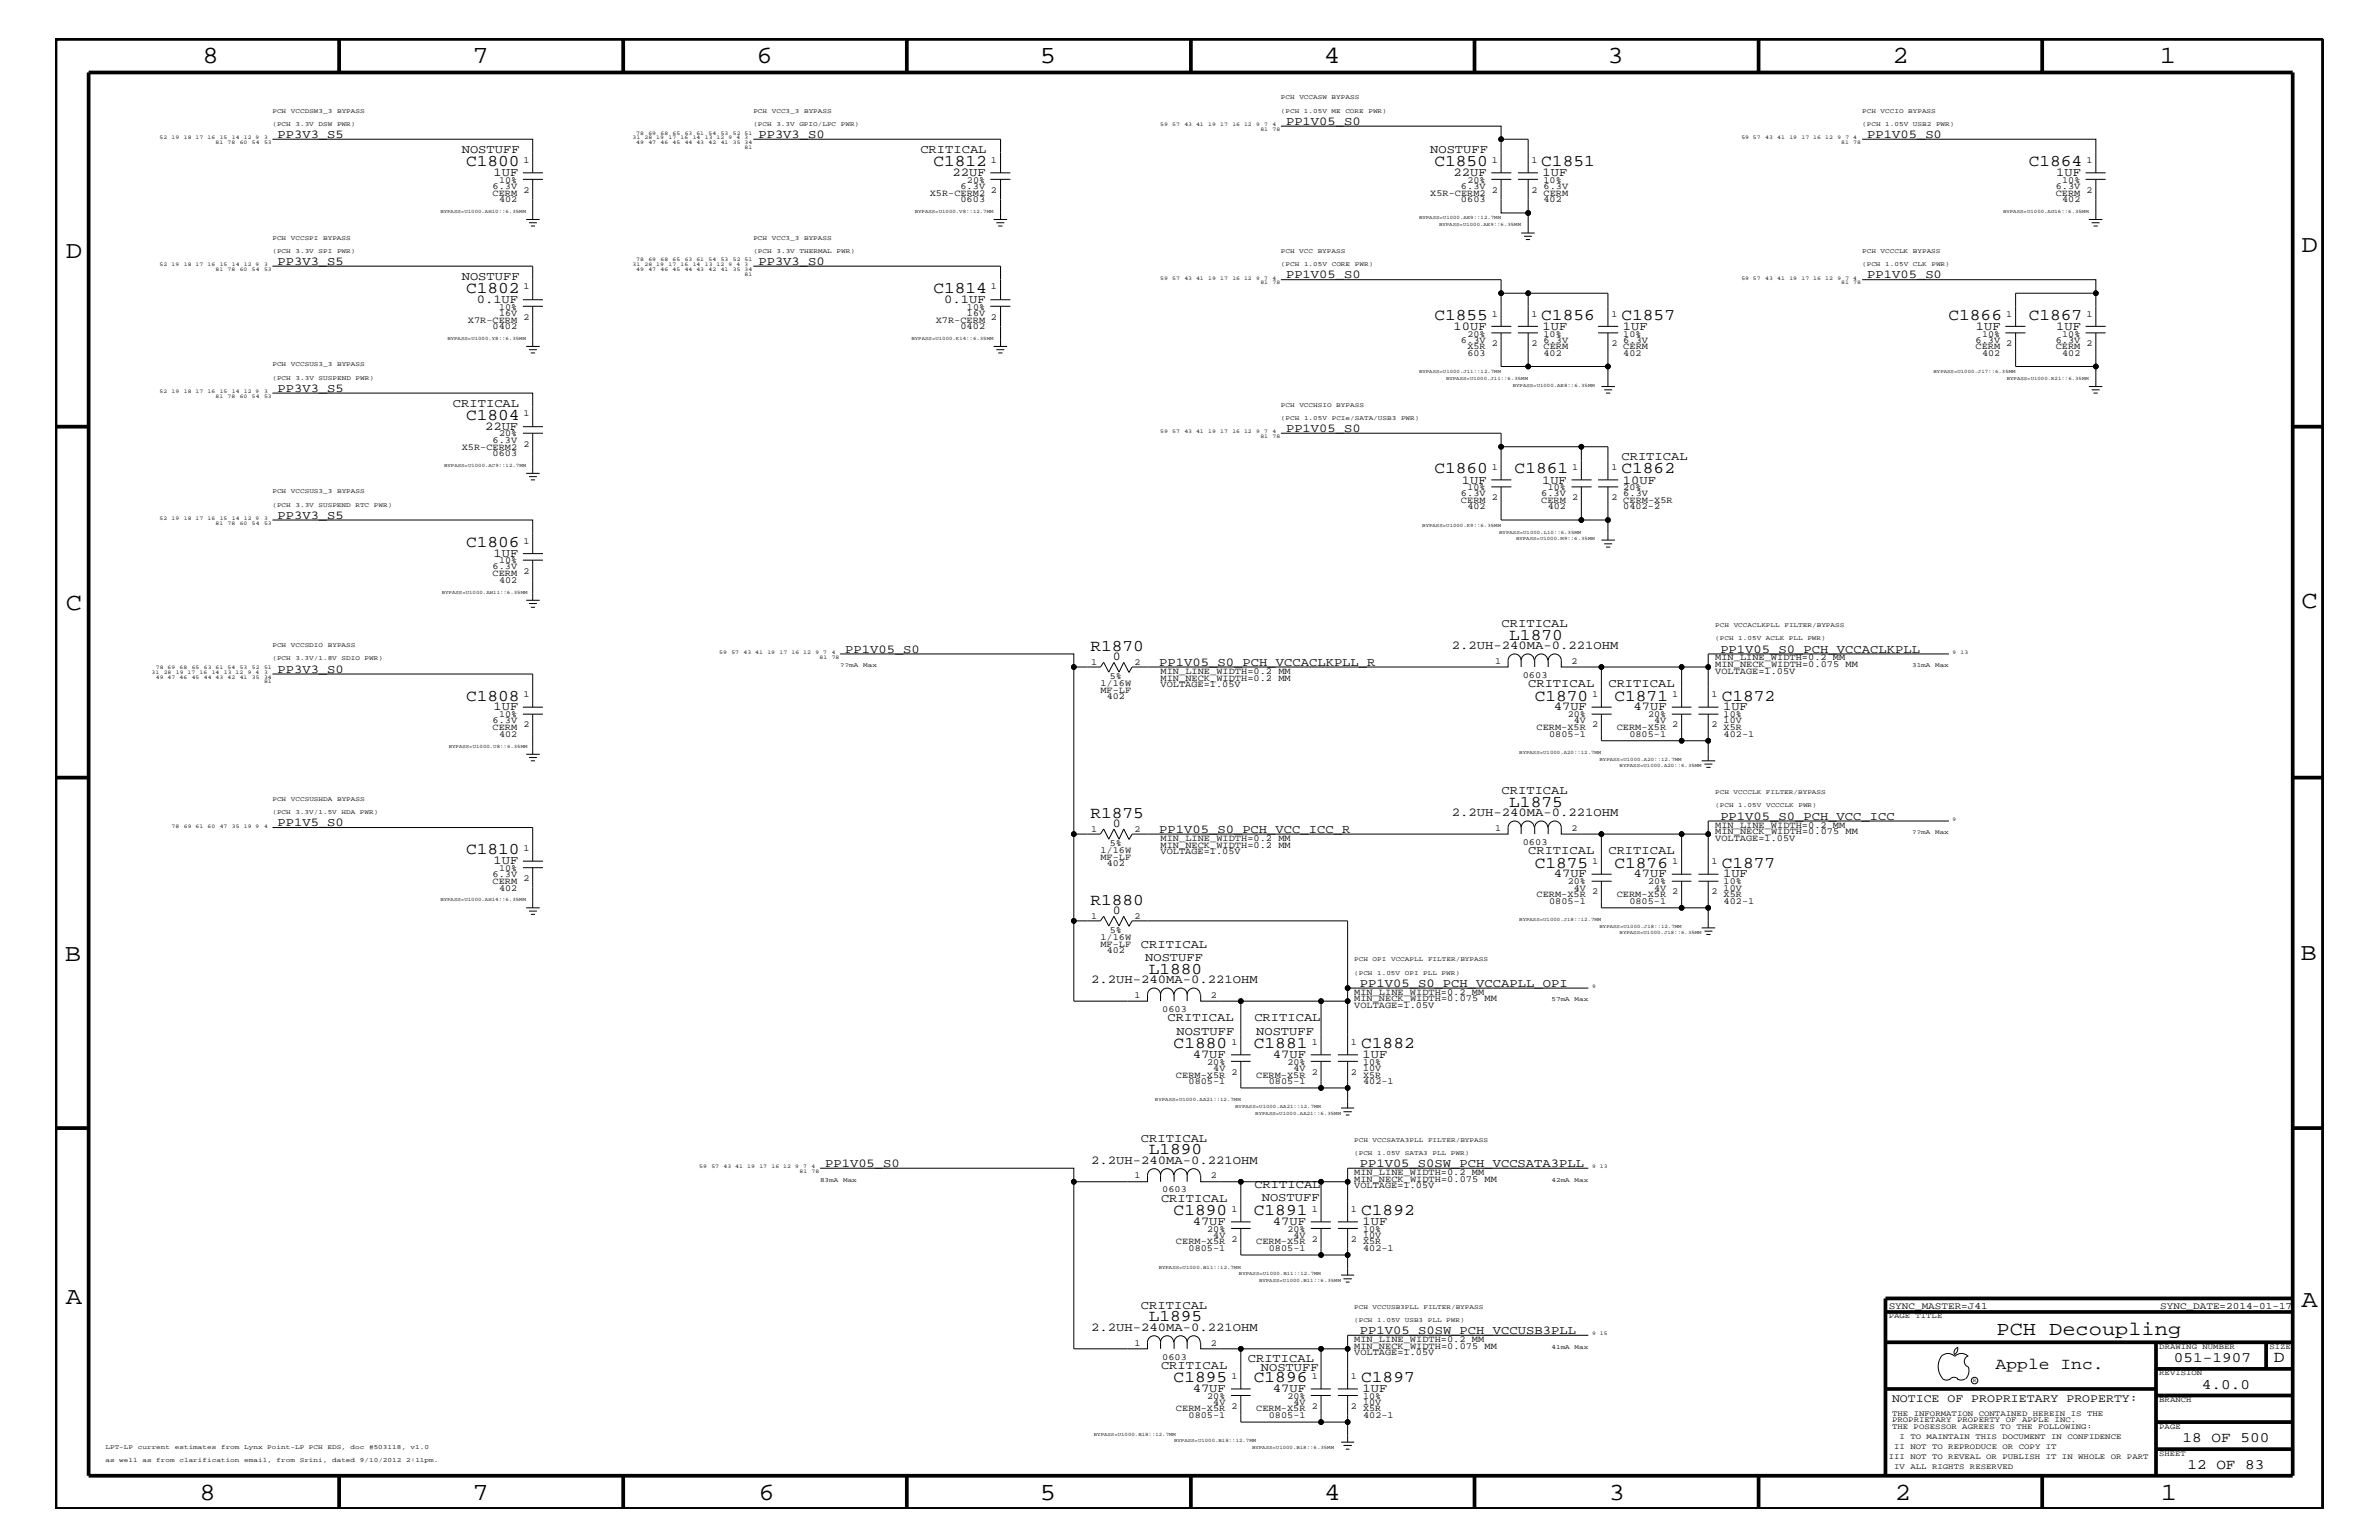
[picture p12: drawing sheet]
<svg xmlns="http://www.w3.org/2000/svg" width="432mm" height="279mm" viewBox="0 0 432 279" stroke-linecap="round" stroke-linejoin="round" font-family="sans-serif">
<defs><g id="words">
<g font-size="4.5">
<text x="36.7" y="11.5">8</text>
<text x="85.8" y="11.5">7</text>
<text x="137.3" y="11.5">6</text>
<text x="188.7" y="11.5">5</text>
<text x="240.3" y="11.5">4</text>
<text x="291.8" y="11.5">3</text>
<text x="343.5" y="11.5">2</text>
<text x="392" y="11.5">1</text>
<text x="11.9" y="46.8">D</text>
<text x="417.7" y="45.7">D</text>
<text x="11.9" y="110.6">C</text>
<text x="417.7" y="110.3">C</text>
<text x="11.8" y="174.3">B</text>
<text x="417.6" y="174.2">B</text>
<text x="11.9" y="236.7">A</text>
<text x="417.7" y="237.1">A</text>
<text x="36.2" y="272.1">8</text>
<text x="85.8" y="272.1">7</text>
<text x="137.7" y="272.1">6</text>
<text x="188.7" y="272.1">5</text>
<text x="240.4" y="272.1">4</text>
<text x="292" y="272.1">3</text>
<text x="343.9" y="272.1">2</text>
<text x="392.2" y="272.1">1</text>
</g>
<text font-size="3.6" x="362.4" y="242.3">PCH Decoupling</text>
<g font-size="3">
<text x="84.6" y="30.2">C1800</text>
<text x="169.4" y="30.2">C1812</text>
<text x="260.3" y="30.2">C1850</text>
<text x="279.7" y="30.2">C1851</text>
<text x="368.2" y="30.2">C1864</text>
<text x="84.6" y="53.2">C1802</text>
<text x="169.4" y="53.2">C1814</text>
<text x="260.3" y="58">C1855</text>
<text x="279.7" y="58">C1856</text>
<text x="294.3" y="58">C1857</text>
<text x="353.7" y="58">C1866</text>
<text x="368.2" y="58">C1867</text>
<text x="84.6" y="76.2">C1804</text>
<text x="260.3" y="85.9">C1860</text>
<text x="274.9" y="85.9">C1861</text>
<text x="294.3" y="85.9">C1862</text>
<text x="84.6" y="99.3">C1806</text>
<text x="197.9" y="118.1">R1870</text>
<text x="273.9" y="116.1">L1870</text>
<text x="84.6" y="127.1">C1808</text>
<text x="278.6" y="127.1">C1870</text>
<text x="293" y="127.1">C1871</text>
<text x="312.5" y="127.1">C1872</text>
<text x="197.9" y="148.4">R1875</text>
<text x="273.9" y="146.4">L1875</text>
<text x="84.6" y="155">C1810</text>
<text x="278.6" y="157.4">C1875</text>
<text x="293" y="157.4">C1876</text>
<text x="312.5" y="157.4">C1877</text>
<text x="197.9" y="164.1">R1880</text>
<text x="208.5" y="176.7">L1880</text>
<text x="213" y="190.2">C1880</text>
<text x="227.6" y="190.2">C1881</text>
<text x="247.1" y="190.2">C1882</text>
<text x="208.5" y="209.4">L1890</text>
<text x="213" y="220.4">C1890</text>
<text x="227.6" y="220.4">C1891</text>
<text x="247.1" y="220.4">C1892</text>
<text x="208.5" y="239.7">L1895</text>
<text x="213" y="250.7">C1895</text>
<text x="227.6" y="250.7">C1896</text>
<text x="247.1" y="250.7">C1897</text>
<text x="362.2" y="248.4">Apple Inc.</text>
<text x="412.7" y="247.1">D</text>
</g>
<g font-size="2.6">
<text x="394.6" y="247.1">051-1907</text>
<text x="399.7" y="252">4.0.0</text>
<text x="396.2" y="261.6">18 OF 500</text>
<text x="397" y="266.6">12 OF 83</text>
</g>
<g font-size="2.2">
<text x="233.4" y="22.6">PP1V05_S0</text>
<text x="50.4" y="25">PP3V3_S5</text>
<text x="83.8" y="27.7">NOSTUFF</text>
<text x="137.7" y="25">PP3V3_S0</text>
<text x="167" y="27.7">CRITICAL</text>
<text x="259.6" y="27.7">NOSTUFF</text>
<text x="338.9" y="25">PP1V05_S0</text>
<text x="89.6" y="31.9">1UF</text>
<text x="172.9" y="31.9">22UF</text>
<text x="263.8" y="31.9">22UF</text>
<text x="280" y="31.9">1UF</text>
<text x="373.2" y="31.9">1UF</text>
<text x="50.4" y="48">PP3V3_S5</text>
<text x="83.8" y="50.7">NOSTUFF</text>
<text x="137.7" y="48">PP3V3_S0</text>
<text x="233.4" y="50.5">PP1V05_S0</text>
<text x="338.9" y="50.5">PP1V05_S0</text>
<text x="86.5" y="55">0.1UF</text>
<text x="171.4" y="55">0.1UF</text>
<text x="263.8" y="59.8">10UF</text>
<text x="280" y="59.8">1UF</text>
<text x="294.6" y="59.8">1UF</text>
<text x="358.6" y="59.8">1UF</text>
<text x="373.2" y="59.8">1UF</text>
<text x="50.4" y="71.1">PP3V3_S5</text>
<text x="82.2" y="73.8">CRITICAL</text>
<text x="88.1" y="78">22UF</text>
<text x="233.4" y="78.3">PP1V05_S0</text>
<text x="294.3" y="83.5">CRITICAL</text>
<text x="265.3" y="87.7">1UF</text>
<text x="279.9" y="87.7">1UF</text>
<text x="294.6" y="87.7">10UF</text>
<text x="50.4" y="94.2">PP3V3_S5</text>
<text x="89.6" y="101">1UF</text>
<text x="272.5" y="113.7">CRITICAL</text>
<text x="153.4" y="118.4">PP1V05_S0</text>
<text x="202" y="119.7">0</text>
<text x="263.5" y="117.8">2.2UH-240MA-0.221OHM</text>
<text x="312.3" y="118.4">PP1V05_S0_PCH_VCCACLKPLL</text>
<text x="50.4" y="122">PP3V3_S0</text>
<text x="210.4" y="120.8">PP1V05_S0_PCH_VCCACLKPLL_R</text>
<text x="277.4" y="124.7">CRITICAL</text>
<text x="291.9" y="124.7">CRITICAL</text>
<text x="89.6" y="128.9">1UF</text>
<text x="282" y="128.9">47UF</text>
<text x="296.5" y="128.9">47UF</text>
<text x="312.8" y="128.9">1UF</text>
<text x="50.4" y="149.9">PP1V5_S0</text>
<text x="263.5" y="148.1">2.2UH-240MA-0.221OHM</text>
<text x="272.5" y="144">CRITICAL</text>
<text x="312.3" y="148.7">PP1V05_S0_PCH_VCC_ICC</text>
<text x="202" y="150.1">0</text>
<text x="210.4" y="151.1">PP1V05_S0_PCH_VCC_ICC_R</text>
<text x="277.4" y="155">CRITICAL</text>
<text x="291.9" y="155">CRITICAL</text>
<text x="89.6" y="156.8">1UF</text>
<text x="282" y="159.2">47UF</text>
<text x="296.5" y="159.2">47UF</text>
<text x="312.8" y="159.2">1UF</text>
<text x="202" y="165.8">0</text>
<text x="207.1" y="172">CRITICAL</text>
<text x="198.1" y="178.4">2.2UH-240MA-0.221OHM</text>
<text x="207.9" y="174.4">NOSTUFF</text>
<text x="246.8" y="179">PP1V05_S0_PCH_VCCAPLL_OPI</text>
<text x="211.9" y="185.3">CRITICAL</text>
<text x="227.7" y="185.3">CRITICAL</text>
<text x="213.5" y="187.7">NOSTUFF</text>
<text x="216.5" y="192">47UF</text>
<text x="228" y="187.7">NOSTUFF</text>
<text x="231.1" y="192">47UF</text>
<text x="247.3" y="192">1UF</text>
<text x="207.1" y="207.1">CRITICAL</text>
<text x="149.8" y="211.7">PP1V05_S0</text>
<text x="198.1" y="211.1">2.2UH-240MA-0.221OHM</text>
<text x="227.7" y="215.6">CRITICAL</text>
<text x="246.8" y="211.7">PP1V05_S0SW_PCH_VCCSATA3PLL</text>
<text x="210.7" y="218">CRITICAL</text>
<text x="229" y="217.9">NOSTUFF</text>
<text x="216.5" y="222.3">47UF</text>
<text x="231.1" y="222.3">47UF</text>
<text x="247.3" y="222.3">1UF</text>
<text x="207.1" y="237.4">CRITICAL</text>
<text x="198.1" y="241.4">2.2UH-240MA-0.221OHM</text>
<text x="246.8" y="242">PP1V05_S0SW_PCH_VCCUSB3PLL</text>
<text x="210.7" y="248.4">CRITICAL</text>
<text x="226.5" y="247.1">CRITICAL</text>
<text x="228.9" y="248.7">NOSTUFF</text>
<text x="216.5" y="252.6">47UF</text>
<text x="231.1" y="252.6">47UF</text>
<text x="247.3" y="252.6">1UF</text>
</g>
<text font-size="2.1" x="343.4" y="254.4">NOTICE OF PROPRIETARY PROPERTY:</text>
<g font-size="1.8">
<text x="342.8" y="237.4">SYNC_MASTER=J41</text>
<text x="392.1" y="237.4">SYNC_DATE=2014-01-17</text>
</g>
<g font-size="1.7">
<text x="95" y="29.5">1</text>
<text x="179.8" y="29.5">1</text>
<text x="270.8" y="29.5">1</text>
<text x="278" y="29.5">1</text>
<text x="378.7" y="29.5">1</text>
<text x="89.4" y="35.5">CERM</text>
<text x="89.4" y="34.2">6.3V</text>
<text x="90.6" y="33.1">10%</text>
<text x="95" y="35">2</text>
<text x="168.7" y="35.5">X5R-CERM2</text>
<text x="174.3" y="34.2">6.3V</text>
<text x="175.5" y="33.1">20%</text>
<text x="179.8" y="35">2</text>
<text x="259.6" y="35.5">X5R-CERM2</text>
<text x="265.2" y="34.2">6.3V</text>
<text x="266.4" y="33.1">20%</text>
<text x="270.8" y="35">2</text>
<text x="278" y="35">2</text>
<text x="280.2" y="35.5">CERM</text>
<text x="280.2" y="33.1">10%</text>
<text x="280.2" y="34.2">6.3V</text>
<text x="373.1" y="35.5">CERM</text>
<text x="373.1" y="34.2">6.3V</text>
<text x="374.3" y="33.1">10%</text>
<text x="378.7" y="35">2</text>
<text x="90.6" y="36.7">402</text>
<text x="174.3" y="36.7">0603</text>
<text x="265.2" y="36.7">0603</text>
<text x="280.2" y="36.7">402</text>
<text x="374.3" y="36.7">402</text>
<text x="95" y="52.5">1</text>
<text x="179.8" y="52.5">1</text>
<text x="84.9" y="58.5">X7R-CERM</text>
<text x="89.4" y="59.7">0402</text>
<text x="90.6" y="56.2">10%</text>
<text x="90.6" y="57.3">16V</text>
<text x="95" y="58">2</text>
<text x="169.8" y="58.5">X7R-CERM</text>
<text x="174.3" y="59.7">0402</text>
<text x="175.5" y="56.2">10%</text>
<text x="175.5" y="57.3">16V</text>
<text x="179.8" y="58">2</text>
<text x="270.8" y="57.4">1</text>
<text x="278" y="57.4">1</text>
<text x="292.5" y="57.4">1</text>
<text x="364.2" y="57.4">1</text>
<text x="378.7" y="57.4">1</text>
<text x="265.2" y="62.2">6.3V</text>
<text x="266.4" y="63.4">X5R</text>
<text x="266.4" y="64.5">603</text>
<text x="266.4" y="61.1">20%</text>
<text x="270.8" y="62.9">2</text>
<text x="278" y="62.9">2</text>
<text x="280.2" y="63.4">CERM</text>
<text x="280.2" y="64.5">402</text>
<text x="280.2" y="61.1">10%</text>
<text x="280.2" y="62.2">6.3V</text>
<text x="292.5" y="62.9">2</text>
<text x="294.6" y="63.4">CERM</text>
<text x="294.6" y="64.5">402</text>
<text x="294.6" y="61.1">10%</text>
<text x="294.6" y="62.2">6.3V</text>
<text x="358.6" y="63.4">CERM</text>
<text x="358.6" y="62.2">6.3V</text>
<text x="359.7" y="64.5">402</text>
<text x="359.7" y="61.1">10%</text>
<text x="364.2" y="62.9">2</text>
<text x="373.1" y="63.4">CERM</text>
<text x="373.1" y="62.2">6.3V</text>
<text x="374.3" y="64.5">402</text>
<text x="374.3" y="61.1">10%</text>
<text x="378.7" y="62.9">2</text>
<text x="95" y="75.6">1</text>
<text x="83.8" y="81.6">X5R-CERM2</text>
<text x="89.4" y="82.7">0603</text>
<text x="89.4" y="80.3">6.3V</text>
<text x="90.6" y="79.2">20%</text>
<text x="95" y="81.1">2</text>
<text x="266.4" y="88.9">10%</text>
<text x="270.8" y="85.3">1</text>
<text x="280.9" y="88.9">10%</text>
<text x="285.3" y="85.3">1</text>
<text x="292.5" y="85.3">1</text>
<text x="294.6" y="88.9">20%</text>
<text x="265.2" y="91.2">CERM</text>
<text x="265.2" y="90">6.3V</text>
<text x="266.4" y="92.4">402</text>
<text x="270.8" y="90.7">2</text>
<text x="279.7" y="91.2">CERM</text>
<text x="279.7" y="90">6.3V</text>
<text x="280.9" y="92.4">402</text>
<text x="285.3" y="90.7">2</text>
<text x="292.5" y="90.7">2</text>
<text x="294.6" y="91.2">CERM-X5R</text>
<text x="294.6" y="92.4">0402-2</text>
<text x="294.6" y="90">6.3V</text>
<text x="95" y="98.7">1</text>
<text x="89.4" y="104.6">CERM</text>
<text x="89.4" y="103.3">6.3V</text>
<text x="90.6" y="105.8">402</text>
<text x="90.6" y="102.2">10%</text>
<text x="95" y="104.1">2</text>
<text x="311.3" y="119.8">MIN_LINE_WIDTH=0.2 MM</text>
<text x="198" y="120.7">1</text>
<text x="199.7" y="125.7">MF-LF</text>
<text x="199.7" y="124.4">1/16W</text>
<text x="201.4" y="123.2">5%</text>
<text x="205.9" y="120.7">2</text>
<text x="210.7" y="124.7">VOLTAGE=1.05V</text>
<text x="210.7" y="122.3">MIN_LINE_WIDTH=0.2 MM</text>
<text x="210.7" y="123.5">MIN_NECK_WIDTH=0.2 MM</text>
<text x="271.4" y="120.4">1</text>
<text x="276.4" y="123">0603</text>
<text x="285.2" y="120.4">2</text>
<text x="311.3" y="122.3">VOLTAGE=1.05V</text>
<text x="311.3" y="121">MIN_NECK_WIDTH=0.075 MM</text>
<text x="89.4" y="131.3">6.3V</text>
<text x="90.6" y="130.2">10%</text>
<text x="95" y="131.9">2</text>
<text x="95" y="126.5">1</text>
<text x="200.9" y="126.9">402</text>
<text x="284.6" y="130.2">20%</text>
<text x="285.7" y="131.3">4V</text>
<text x="289" y="131.9">2</text>
<text x="289" y="126.5">1</text>
<text x="299.1" y="130.2">20%</text>
<text x="300.2" y="131.3">4V</text>
<text x="303.5" y="131.9">2</text>
<text x="303.5" y="126.5">1</text>
<text x="310.6" y="131.9">2</text>
<text x="310.6" y="126.5">1</text>
<text x="312.8" y="130.2">10%</text>
<text x="312.8" y="131.3">10V</text>
<text x="89.4" y="132.4">CERM</text>
<text x="90.6" y="133.6">402</text>
<text x="278.9" y="132.4">CERM-X5R</text>
<text x="281.2" y="133.6">0805-1</text>
<text x="293.5" y="132.4">CERM-X5R</text>
<text x="295.7" y="133.6">0805-1</text>
<text x="312.8" y="132.4">X5R</text>
<text x="312.8" y="133.6">402-1</text>
<text x="95" y="154.4">1</text>
<text x="198" y="151">1</text>
<text x="199.7" y="156">MF-LF</text>
<text x="199.7" y="154.7">1/16W</text>
<text x="201.4" y="153.5">5%</text>
<text x="205.9" y="151">2</text>
<text x="210.7" y="155">VOLTAGE=1.05V</text>
<text x="210.7" y="152.6">MIN_LINE_WIDTH=0.2 MM</text>
<text x="210.7" y="153.8">MIN_NECK_WIDTH=0.2 MM</text>
<text x="271.4" y="150.7">1</text>
<text x="276.4" y="153.3">0603</text>
<text x="285.2" y="150.7">2</text>
<text x="311.3" y="152.6">VOLTAGE=1.05V</text>
<text x="311.3" y="150.1">MIN_LINE_WIDTH=0.2 MM</text>
<text x="311.3" y="151.3">MIN_NECK_WIDTH=0.075 MM</text>
<text x="89.4" y="160.3">CERM 2</text>
<text x="89.4" y="159.1">6.3V</text>
<text x="90.6" y="161.6">402</text>
<text x="90.6" y="158">10%</text>
<text x="200.9" y="157.2">402</text>
<text x="284.6" y="160.5">20%</text>
<text x="285.7" y="161.6">4V</text>
<text x="289" y="156.8">1</text>
<text x="299.1" y="160.5">20%</text>
<text x="300.2" y="161.6">4V</text>
<text x="303.5" y="156.8">1</text>
<text x="310.6" y="156.8">1</text>
<text x="312.8" y="160.5">10%</text>
<text x="312.8" y="161.6">10V</text>
<text x="198" y="166.7">1</text>
<text x="205.9" y="166.7">2</text>
<text x="278.9" y="162.8">CERM-X5R</text>
<text x="281.2" y="163.9">0805-1</text>
<text x="289" y="162.2">2</text>
<text x="293.5" y="162.8">CERM-X5R</text>
<text x="295.7" y="163.9">0805-1</text>
<text x="303.5" y="162.2">2</text>
<text x="310.6" y="162.2">2</text>
<text x="312.8" y="162.8">X5R</text>
<text x="312.8" y="163.9">402-1</text>
<text x="199.7" y="171.7">MF-LF</text>
<text x="199.7" y="170.5">1/16W</text>
<text x="200.9" y="172.9">402</text>
<text x="201.4" y="169.3">5%</text>
<text x="205.9" y="181">1</text>
<text x="210.9" y="183.6">0603</text>
<text x="219.8" y="181">2</text>
<text x="245.8" y="182.9">VOLTAGE=1.05V</text>
<text x="245.8" y="180.5">MIN_LINE_WIDTH=0.2 MM</text>
<text x="245.8" y="181.6">MIN_NECK_WIDTH=0.075 MM</text>
<text x="223.5" y="189.5">1</text>
<text x="238.1" y="189.5">1</text>
<text x="245.2" y="189.5">1</text>
<text x="213.4" y="195.5">CERM-X5R</text>
<text x="215.7" y="196.7">0805-1</text>
<text x="219.1" y="193.2">20%</text>
<text x="220.2" y="194.3">4V</text>
<text x="223.5" y="195">2</text>
<text x="228" y="195.5">CERM-X5R</text>
<text x="230.3" y="196.7">0805-1</text>
<text x="233.7" y="193.2">20%</text>
<text x="234.8" y="194.3">4V</text>
<text x="238.1" y="195">2</text>
<text x="245.2" y="195">2</text>
<text x="247.4" y="195.5">X5R</text>
<text x="247.4" y="196.7">402-1</text>
<text x="247.4" y="193.2">10%</text>
<text x="247.4" y="194.3">10V</text>
<text x="205.9" y="213.8">1</text>
<text x="219.8" y="213.8">2</text>
<text x="245.8" y="215.6">VOLTAGE=1.05V</text>
<text x="245.8" y="213.2">MIN_LINE_WIDTH=0.2 MM</text>
<text x="245.8" y="214.4">MIN_NECK_WIDTH=0.075 MM</text>
<text x="210.9" y="216.4">0603</text>
<text x="223.5" y="219.8">1</text>
<text x="238.1" y="219.8">1</text>
<text x="245.2" y="219.8">1</text>
<text x="213.4" y="225.7">CERM-X5R 2</text>
<text x="215.7" y="227">0805-1</text>
<text x="219.1" y="223.5">20%</text>
<text x="220.2" y="224.6">4V</text>
<text x="228" y="225.7">CERM-X5R 2</text>
<text x="230.3" y="227">0805-1</text>
<text x="233.7" y="223.5">20%</text>
<text x="234.8" y="224.6">4V</text>
<text x="245.2" y="225.3">2 X5R</text>
<text x="247.4" y="227">402-1</text>
<text x="247.4" y="223.5">10%</text>
<text x="247.4" y="224.6">10V</text>
<text x="205.9" y="244.1">1</text>
<text x="219.8" y="244.1">2</text>
<text x="245.8" y="245.9">VOLTAGE=1.05V</text>
<text x="245.8" y="243.5">MIN_LINE_WIDTH=0.2 MM</text>
<text x="245.8" y="244.7">MIN_NECK_WIDTH=0.075 MM</text>
<text x="210.9" y="246.7">0603</text>
<text x="223.5" y="250.1">1</text>
<text x="238.1" y="250.1">1</text>
<text x="245.2" y="250.1">1</text>
<text x="213.4" y="256.1">CERM-X5R 2</text>
<text x="215.7" y="257.3">0805-1</text>
<text x="219.1" y="253.8">20%</text>
<text x="220.2" y="254.9">4V</text>
<text x="228" y="256.1">CERM-X5R 2</text>
<text x="230.3" y="257.3">0805-1</text>
<text x="233.7" y="253.8">20%</text>
<text x="234.8" y="254.9">4V</text>
<text x="245.2" y="255.6">2</text>
<text x="247.4" y="256.1">X5R</text>
<text x="247.4" y="257.3">402-1</text>
<text x="247.4" y="253.8">10%</text>
<text x="247.4" y="254.9">10V</text>
</g>
<g font-size="1.4">
<text x="342.8" y="239.2">PAGE TITLE</text>
<text x="391.9" y="244.7">DRAWING NUMBER</text>
<text x="411.9" y="244.7">SIZE</text>
<text x="391.9" y="249.5">REVISION</text>
<text x="343.4" y="256.8">THE INFORMATION CONTAINED HEREIN IS THE</text>
<text x="391.9" y="254.4">BRANCH</text>
<text x="343.4" y="258">PROPRIETARY PROPERTY OF APPLE INC.</text>
<text x="343.4" y="259.3">THE POSESSOR AGREES TO THE FOLLOWING:</text>
<text x="343.8" y="262.9">II NOT TO REPRODUCE OR COPY IT</text>
<text x="344.8" y="261.1">I TO MAINTAIN THIS DOCUMENT IN CONFIDENCE</text>
<text x="391.9" y="259.3">PAGE</text>
<text x="342.8" y="264.7">III NOT TO REVEAL OR PUBLISH IT IN WHOLE OR PART</text>
<text x="343.8" y="266.6">IV ALL RIGHTS RESERVED</text>
<text x="391.9" y="264.1">SHEET</text>
</g>
<g font-size="1.2">
<text x="232.5" y="18">PCH</text>
<text x="235.8" y="18">VCCASW</text>
<text x="241.7" y="18">BYPASS</text>
<text x="49.4" y="22.9">(PCH</text>
<text x="49.4" y="20.4">PCH</text>
<text x="52.8" y="20.4">VCCDSW3_3</text>
<text x="53.6" y="22.9">3.3V DSW</text>
<text x="61.2" y="22.9">PWR)</text>
<text x="61.2" y="20.4">BYPASS</text>
<text x="136.7" y="22.9">(PCH</text>
<text x="136.7" y="20.4">PCH</text>
<text x="140.1" y="20.4">VCC3_3</text>
<text x="140.9" y="22.9">3.3V GPIO/LPC</text>
<text x="145.9" y="20.4">BYPASS</text>
<text x="152.6" y="22.9">PWR)</text>
<text x="232.5" y="20.4">(PCH</text>
<text x="236.7" y="20.4">1.05V ME</text>
<text x="244.2" y="20.4">CORE</text>
<text x="248.4" y="20.4">PWR)</text>
<text x="338" y="20.4">PCH</text>
<text x="338" y="22.9">(PCH</text>
<text x="341.3" y="20.4">VCCIO</text>
<text x="342.2" y="22.9">1.05V USB2</text>
<text x="346.4" y="20.4">BYPASS</text>
<text x="351.4" y="22.9">PWR)</text>
<text x="49.4" y="45.9">(PCH</text>
<text x="49.4" y="43.5">PCH</text>
<text x="52.8" y="43.5">VCCSPI</text>
<text x="53.6" y="45.9">3.3V SPI</text>
<text x="58.6" y="43.5">BYPASS</text>
<text x="61.2" y="45.9">PWR)</text>
<text x="136.7" y="45.9">(PCH</text>
<text x="136.7" y="43.5">PCH</text>
<text x="140.1" y="43.5">VCC3_3</text>
<text x="140.9" y="45.9">3.3V THERMAL</text>
<text x="145.9" y="43.5">BYPASS</text>
<text x="151.8" y="45.9">PWR)</text>
<text x="232.5" y="45.9">PCH</text>
<text x="235.8" y="45.9">VCC</text>
<text x="239.2" y="45.9">BYPASS</text>
<text x="338" y="45.9">PCH</text>
<text x="341.3" y="45.9">VCCCLK</text>
<text x="347.2" y="45.9">BYPASS</text>
<text x="232.5" y="48.3">(PCH</text>
<text x="236.7" y="48.3">1.05V CORE</text>
<text x="245.9" y="48.3">PWR)</text>
<text x="338" y="48.3">(PCH</text>
<text x="342.2" y="48.3">1.05V CLK</text>
<text x="350.6" y="48.3">PWR)</text>
<text x="49.4" y="68.9">(PCH</text>
<text x="49.4" y="66.5">PCH</text>
<text x="52.8" y="66.5">VCCSUS3_3</text>
<text x="53.6" y="68.9">3.3V SUSPEND</text>
<text x="61.2" y="66.5">BYPASS</text>
<text x="64.5" y="68.9">PWR)</text>
<text x="232.5" y="76.2">(PCH</text>
<text x="232.5" y="73.8">PCH</text>
<text x="235.8" y="73.8">VCCHSIO</text>
<text x="236.7" y="76.2">1.05V PCIe/SATA/USB3</text>
<text x="242.5" y="73.8">BYPASS</text>
<text x="254.3" y="76.2">PWR)</text>
<text x="49.4" y="89.5">PCH</text>
<text x="52.8" y="89.5">VCCSUS3_3</text>
<text x="61.2" y="89.5">BYPASS</text>
<text x="49.4" y="92">(PCH</text>
<text x="53.6" y="92">3.3V SUSPEND</text>
<text x="64.5" y="92">RTC</text>
<text x="67.9" y="92">PWR)</text>
<text x="311.3" y="113.7">PCH</text>
<text x="314.7" y="113.7">VCCACLKPLL</text>
<text x="323.9" y="113.7">FILTER/BYPASS</text>
<text x="49.4" y="119.8">(PCH</text>
<text x="49.4" y="117.4">PCH</text>
<text x="52.8" y="117.4">VCCSDIO</text>
<text x="53.6" y="119.8">3.3V/1.8V SDIO</text>
<text x="59.5" y="117.4">BYPASS</text>
<text x="66.2" y="119.8">PWR)</text>
<text x="311.3" y="116.2">(PCH</text>
<text x="315.5" y="116.2">1.05V ACLK</text>
<text x="324.7" y="116.2">PLL</text>
<text x="328" y="116.2">PWR)</text>
<text x="152.5" y="121">??mA</text>
<text x="156.7" y="121">Max</text>
<text x="347" y="121">31mA</text>
<text x="351.2" y="121">Max</text>
<text x="49.4" y="145.3">PCH</text>
<text x="49.4" y="147.7">(PCH</text>
<text x="52.8" y="145.3">VCCSUSHDA</text>
<text x="53.6" y="147.7">3.3V/1.5V HDA</text>
<text x="61.2" y="145.3">BYPASS</text>
<text x="65.3" y="147.7">PWR)</text>
<text x="311.3" y="144">PCH</text>
<text x="311.3" y="146.5">(PCH</text>
<text x="314.7" y="144">VCCCLK</text>
<text x="315.5" y="146.5">1.05V VCCCLK</text>
<text x="320.5" y="144">FILTER/BYPASS</text>
<text x="326.4" y="146.5">PWR)</text>
<text x="347" y="151.3">??mA</text>
<text x="351.2" y="151.3">Max</text>
<text x="245.8" y="176.8">(PCH</text>
<text x="245.8" y="174.4">PCH</text>
<text x="249.1" y="174.4">OPI</text>
<text x="250" y="176.8">1.05V OPI</text>
<text x="252.5" y="174.4">VCCAPLL</text>
<text x="258.3" y="176.8">PLL</text>
<text x="259.2" y="174.4">FILTER/BYPASS</text>
<text x="261.7" y="176.8">PWR)</text>
<text x="281.6" y="181.6">57mA</text>
<text x="285.8" y="181.6">Max</text>
<text x="245.8" y="207.1">PCH</text>
<text x="245.8" y="209.6">(PCH</text>
<text x="249.1" y="207.1">VCCSATA3PLL</text>
<text x="250" y="209.6">1.05V SATA3</text>
<text x="259.2" y="207.1">FILTER/BYPASS</text>
<text x="260" y="209.6">PLL</text>
<text x="263.4" y="209.6">PWR)</text>
<text x="148.8" y="214.4">83mA</text>
<text x="153" y="214.4">Max</text>
<text x="281.6" y="214.4">42mA</text>
<text x="285.8" y="214.4">Max</text>
<text x="245.8" y="239.9">(PCH</text>
<text x="245.8" y="237.4">PCH</text>
<text x="249.1" y="237.4">VCCUSB3PLL</text>
<text x="250" y="239.9">1.05V USB3</text>
<text x="258.4" y="237.4">FILTER/BYPASS</text>
<text x="259.2" y="239.9">PLL</text>
<text x="262.5" y="239.9">PWR)</text>
<text x="281.6" y="244.7">41mA</text>
<text x="285.8" y="244.7">Max</text>
<text x="19.1" y="262.9">LPT-LP</text>
<text x="25" y="262.9">current</text>
<text x="31.7" y="262.9">estimates</text>
<text x="40.1" y="262.9">from</text>
<text x="44.3" y="262.9">Lynx</text>
<text x="48.5" y="262.9">Point-LP</text>
<text x="56.1" y="262.9">PCH</text>
<text x="59.4" y="262.9">EDS,</text>
<text x="63.6" y="262.9">doc</text>
<text x="67" y="262.9">#503118,</text>
<text x="74.5" y="262.9">v1.0</text>
<text x="19.1" y="265.3">as</text>
<text x="21.7" y="265.3">well</text>
<text x="25.9" y="265.3">as</text>
<text x="28.4" y="265.3">from</text>
<text x="32.6" y="265.3">clarification</text>
<text x="44.3" y="265.3">email,</text>
<text x="50.2" y="265.3">from</text>
<text x="54.4" y="265.3">Srini,</text>
<text x="60.3" y="265.3">dated</text>
<text x="65.3" y="265.3">9/10/2012</text>
<text x="73.7" y="265.3">2:11pm.</text>
</g>
<g font-size="1">
<text x="210.6" y="22.9">59</text>
<text x="212.8" y="22.9">57</text>
<text x="215" y="22.9">43 41</text>
<text x="219.3" y="22.9">19</text>
<text x="221.5" y="22.9">17</text>
<text x="223.7" y="22.9">16 12</text>
<text x="228" y="22.9">9</text>
<text x="228.8" y="23.7">81</text>
<text x="229.4" y="22.9">7</text>
<text x="231" y="23.7">78</text>
<text x="231" y="22.9">4</text>
<text x="29" y="25.3">52</text>
<text x="31.2" y="25.3">19</text>
<text x="33.4" y="25.3">18 17</text>
<text x="37.7" y="25.3">16</text>
<text x="39.1" y="26.2">81</text>
<text x="39.9" y="25.3">15</text>
<text x="41.3" y="26.2">78</text>
<text x="42.1" y="25.3">14</text>
<text x="43.5" y="26.2">60</text>
<text x="44.3" y="25.3">12 9</text>
<text x="45.7" y="26.2">54</text>
<text x="47.9" y="25.3">3</text>
<text x="47.9" y="26.2">53</text>
<text x="114.8" y="25.3">31</text>
<text x="115.5" y="26.2">49</text>
<text x="115.5" y="24.4">78</text>
<text x="117" y="25.3">28 19</text>
<text x="117.7" y="26.2">47</text>
<text x="117.7" y="24.4">69</text>
<text x="119.9" y="26.2">46</text>
<text x="119.9" y="24.4">68</text>
<text x="121.3" y="25.3">17</text>
<text x="122.1" y="26.2">45</text>
<text x="122.1" y="24.4">65</text>
<text x="123.5" y="25.3">16</text>
<text x="124.3" y="26.2">44 43</text>
<text x="124.3" y="24.4">63 61</text>
<text x="125.7" y="25.3">14</text>
<text x="127.9" y="25.3">13 12</text>
<text x="128.6" y="26.2">42</text>
<text x="128.6" y="24.4">54</text>
<text x="130.8" y="26.2">41</text>
<text x="130.8" y="24.4">53</text>
<text x="132.2" y="25.3">9</text>
<text x="133" y="26.2">35 34</text>
<text x="133" y="24.4">52 51</text>
<text x="133.7" y="25.3">4</text>
<text x="135.1" y="25.3">3</text>
<text x="135.1" y="27">81</text>
<text x="316.1" y="25.3">59 57</text>
<text x="320.4" y="25.3">43</text>
<text x="322.6" y="25.3">41</text>
<text x="324.8" y="25.3">19</text>
<text x="327" y="25.3">17 16</text>
<text x="331.3" y="25.3">12</text>
<text x="333.5" y="25.3">9</text>
<text x="334.2" y="26.2">81</text>
<text x="334.9" y="25.3">7</text>
<text x="336.4" y="26.2">78</text>
<text x="336.4" y="25.3">4</text>
<text x="115.5" y="47.4">78</text>
<text x="117.7" y="47.4">69</text>
<text x="119.9" y="47.4">68</text>
<text x="122.1" y="47.4">65</text>
<text x="124.3" y="47.4">63 61</text>
<text x="128.6" y="47.4">54</text>
<text x="130.8" y="47.4">53</text>
<text x="133" y="47.4">52 51</text>
<text x="29" y="48.3">52</text>
<text x="31.2" y="48.3">19</text>
<text x="33.4" y="48.3">18 17</text>
<text x="37.7" y="48.3">16</text>
<text x="39.1" y="49.2">81</text>
<text x="39.9" y="48.3">15</text>
<text x="41.3" y="49.2">78</text>
<text x="42.1" y="48.3">14</text>
<text x="43.5" y="49.2">60</text>
<text x="44.3" y="48.3">12 9</text>
<text x="45.7" y="49.2">54</text>
<text x="47.9" y="48.3">3</text>
<text x="47.9" y="49.2">53</text>
<text x="114.8" y="48.3">31</text>
<text x="115.5" y="49.2">49</text>
<text x="117" y="48.3">28 19</text>
<text x="117.7" y="49.2">47</text>
<text x="119.9" y="49.2">46</text>
<text x="121.3" y="48.3">17</text>
<text x="122.1" y="49.2">45</text>
<text x="123.5" y="48.3">16</text>
<text x="124.3" y="49.2">44 43</text>
<text x="125.7" y="48.3">14</text>
<text x="127.9" y="48.3">13 12</text>
<text x="128.6" y="49.2">42</text>
<text x="130.8" y="49.2">41</text>
<text x="132.2" y="48.3">9</text>
<text x="133" y="49.2">35 34</text>
<text x="133.7" y="48.3">4</text>
<text x="135.1" y="48.3">3</text>
<text x="135.1" y="50.1">81</text>
<text x="210.6" y="50.7">59</text>
<text x="212.8" y="50.7">57</text>
<text x="215" y="50.7">43 41</text>
<text x="219.3" y="50.7">19</text>
<text x="221.5" y="50.7">17</text>
<text x="223.7" y="50.7">16 12</text>
<text x="228" y="50.7">9</text>
<text x="228.8" y="51.6">81</text>
<text x="229.4" y="50.7">7</text>
<text x="231" y="50.7">4</text>
<text x="231" y="51.6">78</text>
<text x="316.1" y="50.7">59 57</text>
<text x="320.4" y="50.7">43</text>
<text x="322.6" y="50.7">41</text>
<text x="324.8" y="50.7">19</text>
<text x="327" y="50.7">17 16</text>
<text x="331.3" y="50.7">12</text>
<text x="333.5" y="50.7">9</text>
<text x="334.2" y="51.6">81</text>
<text x="334.9" y="50.7">7</text>
<text x="336.4" y="51.6">78</text>
<text x="336.4" y="50.7">4</text>
<text x="29" y="71.3">52</text>
<text x="31.2" y="71.3">19</text>
<text x="33.4" y="71.3">18 17</text>
<text x="37.7" y="71.3">16</text>
<text x="39.9" y="71.3">15</text>
<text x="42.1" y="71.3">14</text>
<text x="44.3" y="71.3">12 9</text>
<text x="47.9" y="71.3">3</text>
<text x="39.1" y="72.2">81</text>
<text x="41.3" y="72.2">78</text>
<text x="43.5" y="72.2">60</text>
<text x="45.7" y="72.2">54</text>
<text x="47.9" y="72.2">53</text>
<text x="210.6" y="78.6">59</text>
<text x="212.8" y="78.6">57</text>
<text x="215" y="78.6">43 41</text>
<text x="219.3" y="78.6">19</text>
<text x="221.5" y="78.6">17</text>
<text x="223.7" y="78.6">16 12</text>
<text x="228" y="78.6">9</text>
<text x="228.8" y="79.5">81</text>
<text x="229.4" y="78.6">7</text>
<text x="231" y="79.5">78</text>
<text x="231" y="78.6">4</text>
<text x="29" y="94.3">52</text>
<text x="31.2" y="94.3">19</text>
<text x="33.4" y="94.3">18 17</text>
<text x="37.7" y="94.3">16</text>
<text x="39.1" y="95.3">81</text>
<text x="39.9" y="94.3">15</text>
<text x="41.3" y="95.3">78</text>
<text x="42.1" y="94.3">14</text>
<text x="43.5" y="95.3">60</text>
<text x="44.3" y="94.3">12 9</text>
<text x="45.7" y="95.3">54</text>
<text x="47.9" y="94.3">3</text>
<text x="47.9" y="95.3">53</text>
<text x="130.6" y="118.6">59</text>
<text x="132.8" y="118.6">57</text>
<text x="135" y="118.6">43 41</text>
<text x="139.3" y="118.6">19</text>
<text x="141.5" y="118.6">17</text>
<text x="143.7" y="118.6">16 12</text>
<text x="148" y="118.6">9</text>
<text x="148.8" y="119.5">81</text>
<text x="149.4" y="118.6">7</text>
<text x="151" y="119.5">78</text>
<text x="151" y="118.6">4</text>
<text x="354.4" y="118.6">9</text>
<text x="355.9" y="118.6">13</text>
<text x="27.5" y="122.3">31</text>
<text x="28.3" y="123.1">49 47</text>
<text x="28.3" y="121.4">78 69</text>
<text x="29.7" y="122.3">28</text>
<text x="31.9" y="122.3">19 17</text>
<text x="32.6" y="123.1">46</text>
<text x="32.6" y="121.4">68</text>
<text x="34.8" y="123.1">45</text>
<text x="34.8" y="121.4">65</text>
<text x="36.2" y="122.3">16</text>
<text x="37" y="123.1">44 43</text>
<text x="37" y="121.4">63 61</text>
<text x="38.4" y="122.3">14</text>
<text x="40.6" y="122.3">13 12</text>
<text x="41.3" y="123.1">42</text>
<text x="41.3" y="121.4">54</text>
<text x="43.5" y="123.1">41</text>
<text x="43.5" y="121.4">53</text>
<text x="45" y="122.3">9</text>
<text x="45.7" y="123.1">35</text>
<text x="45.7" y="121.4">52</text>
<text x="46.4" y="122.3">4</text>
<text x="47.9" y="122.3">3</text>
<text x="47.9" y="123.1">34</text>
<text x="47.9" y="121.4">51</text>
<text x="47.9" y="124">81</text>
<text x="354.4" y="149">9</text>
<text x="31.2" y="150.1">78</text>
<text x="33.4" y="150.1">69 61</text>
<text x="37.7" y="150.1">60</text>
<text x="39.9" y="150.1">47</text>
<text x="42.1" y="150.1">35</text>
<text x="44.3" y="150.1">19 9</text>
<text x="47.9" y="150.1">4</text>
<text x="289" y="179.3">9</text>
<text x="126.9" y="211.9">59</text>
<text x="129.1" y="211.9">57</text>
<text x="131.3" y="211.9">43 41</text>
<text x="135.6" y="211.9">19</text>
<text x="137.8" y="211.9">17</text>
<text x="140" y="211.9">16 12</text>
<text x="144.4" y="211.9">9</text>
<text x="145.1" y="212.9">81</text>
<text x="145.8" y="211.9">7</text>
<text x="147.3" y="211.9">4</text>
<text x="147.3" y="212.9">78</text>
<text x="289" y="211.9">9</text>
<text x="290.4" y="211.9">13</text>
<text x="289" y="242.3">9</text>
<text x="290.4" y="242.3">15</text>
<text x="358.1" y="250.7">R</text>
</g>
<g font-size=".9">
<text x="79.9" y="38.6">BYPASS=U1000.AH10::6.35MM</text>
<text x="166" y="38.6">BYPASS=U1000.V8::12.7MM</text>
<text x="257.6" y="39.8">BYPASS=U1000.AE9::12.7MM</text>
<text x="261.2" y="41">BYPASS=U1000.AE9::6.35MM</text>
<text x="363.6" y="38.6">BYPASS=U1000.AG16::6.35MM</text>
<text x="81.2" y="61.7">BYPASS=U1000.Y8::6.35MM</text>
<text x="165.4" y="61.7">BYPASS=U1000.K14::6.35MM</text>
<text x="257.6" y="67.7">BYPASS=U1000.J11::12.7MM</text>
<text x="262.5" y="68.9">BYPASS=U1000.J11::6.35MM</text>
<text x="274.6" y="70.1">BYPASS=U1000.AE8::6.35MM</text>
<text x="350.9" y="67.7">BYPASS=U1000.J17::6.35MM</text>
<text x="364.2" y="68.9">BYPASS=U1000.R21::6.35MM</text>
<text x="80.6" y="84.7">BYPASS=U1000.AC9::12.7MM</text>
<text x="258.1" y="95.6">BYPASS=U1000.K9::6.35MM</text>
<text x="272.1" y="96.8">BYPASS=U1000.L10::6.35MM</text>
<text x="275.2" y="98">BYPASS=U1000.M9::6.35MM</text>
<text x="80.2" y="107.8">BYPASS=U1000.AH11::6.35MM</text>
<text x="81.4" y="135.7">BYPASS=U1000.U8::6.35MM</text>
<text x="275.8" y="136.8">BYPASS=U1000.A20::12.7MM</text>
<text x="290.3" y="138">BYPASS=U1000.A20::12.7MM</text>
<text x="294" y="139.2">BYPASS=U1000.A20::6.35MM</text>
<text x="79.9" y="163.5">BYPASS=U1000.AH14::6.35MM</text>
<text x="275.8" y="167.1">BYPASS=U1000.J18::12.7MM</text>
<text x="290.3" y="168.3">BYPASS=U1000.J18::12.7MM</text>
<text x="294" y="169.5">BYPASS=U1000.J18::6.35MM</text>
<text x="209.6" y="199.8">BYPASS=U1000.AA21::12.7MM</text>
<text x="224.2" y="201">BYPASS=U1000.AA21::12.7MM</text>
<text x="227.8" y="202.3">BYPASS=U1000.AA21::6.35MM</text>
<text x="210.3" y="230.2">BYPASS=U1000.B11::12.7MM</text>
<text x="224.9" y="231.3">BYPASS=U1000.B11::12.7MM</text>
<text x="228.5" y="232.6">BYPASS=U1000.B11::6.35MM</text>
<text x="198.5" y="260.5">BYPASS=U1000.B18::12.7MM</text>
<text x="213.1" y="261.6">BYPASS=U1000.B18::12.7MM</text>
<text x="227.2" y="262.9">BYPASS=U1000.B18::6.35MM</text>
</g>
</g></defs>
<g fill="none" stroke="#000" stroke-width=".18">
<path d="M49.4 25.3h47.3v6.1M94.9 32.5h3.7M94.9 31.4h3.7M95.5 39.8h2.5M96.7 32.5v7.3M136.7 25.3h44.9v6.1M179.7 32.5h3.7M179.7 31.4h3.7M180.3 39.8h2.5M181.6 32.5v7.3M232.5 22.9h40v2.4M270.7 32.5h3.6"/>
<path d="M270.7 31.4h3.6M272.5 32.5v6.1h4.9M272.5 31.4v-6.1h4.9v6.1M275.5 32.5h3.6M275.5 31.4h3.6M277.4 32.5v9.8M338 25.3h42.4v6.1M378.5 32.5h3.7M378.5 31.4h3.7M379.1 39.8h2.5M380.4 32.5v7.3M49.4 48.3h47.3v6.1"/>
<path d="M94.9 55.6h3.7M94.9 54.4h3.7M96 40.4h1.5M96.4 41h.7M96.7 55.6v7.3M136.7 48.3h44.9v6.1M179.7 55.6h3.7M179.7 54.4h3.7M180.8 40.4h1.5M181.2 41h.7M181.6 55.6v7.3M232.5 50.7h40v2.5"/>
<path d="M270.7 59.2h3.6M275.5 59.2h3.6M276.1 42.3h2.5M276.6 42.9h1.4M276.9 43.5h.8M277.4 59.2v-6h14.4v6M277.4 53.2h-4.9v6M290.1 59.2h3.6M338 50.7h42.4v2.5M364 59.2h3.6M365.8 59.2v-6h14.6v6M378.5 59.2h3.7"/>
<path d="M379.6 40.4h1.5M380 41h.7M49.4 71.3h47.3v6.1M94.9 78.6h3.7M94.9 77.4h3.7M95.5 62.9h2.5M96 63.4h1.5M96.4 64h.7M96.7 78.6v7.3M180.3 62.9h2.5M180.8 63.4h1.5M181.2 64h.7"/>
<path d="M232.5 78.6h40v8.5M270.7 60.4h3.6M272.5 60.4v6.1h4.9M275.5 60.4h3.6M277.4 60.4v6.1h14.4M290.1 60.4h3.6M290.7 70.1h2.4M291.2 70.7h1.4M291.5 71.3h.8M291.8 60.4v9.7M364 60.4h3.6M365.8 60.4v6.1h14.6"/>
<path d="M378.5 60.4h3.7M379.1 70.1h2.5M379.6 70.7h1.5M380 71.3h.7M380.4 60.4v9.7M49.4 94.3h47.3v6.1M95.5 85.9h2.5M96 86.5h1.5M96.4 87.1h.7M270.7 88.3h3.6M270.7 87.1h3.6M272.5 88.3v6h14.5"/>
<path d="M272.5 81.1h14.5M285.2 88.3h3.7M285.2 87.1h3.7M287 88.3v6h4.8M287 87.1v-6h4.8v6M290.1 88.3h3.6M290.1 87.1h3.6M290.7 98h2.4M291.2 98.7h1.4M291.5 99.3h.8M291.8 88.3v9.7M94.9 101.6h3.7"/>
<path d="M94.9 100.4h3.7M95.5 108.9h2.5M96 109.5h1.5M96.4 110.2h.7M96.7 101.6v7.3M152.5 118.6h42.4v2.4h4.8l.6-.8 1 1.7 .9-1.7 .9 1.7 .9-1.7 .9 1.7M276.1 119.8a1.19 1.19 0 0 0-1.2-1.2 1.19 1.19 0 0 0-1.2 1.2v1.2h-68.2l-.6 1M276.1 119.8a1.19 1.19 0 0 1 1.2-1.2 1.19 1.19 0 0 1 1.2 1.2M276.1 119.8v1.2M280.9 119.8a1.19 1.19 0 0 0-1.2-1.2 1.19 1.19 0 0 0-1.1 1.2v1.2M353.7 118.6h-43.7v2.4M49.4 122.3h47.3v6"/>
<path d="M94.9 129.6h3.7M94.9 128.3h3.7M95.5 136.8h2.5M96 137.4h1.5M96.4 138h.7M96.7 129.6v7.2M194.9 121v30.3M281 121v-1.2a1.19 1.19 0 0 1 1.2-1.2 1.19 1.19 0 0 1 1.2 1.2v1.2h7.3v7.3M288.9 129.6h3.6M288.9 128.3h3.6M290.7 129.6v4.8h14.5M290.7 121h14.5"/>
<path d="M303.4 129.6h3.6M303.4 128.3h3.6M305.2 129.6v4.8h4.8M305.2 128.3v-7.3h4.8v7.3M308.3 129.6h3.6M308.3 128.3h3.6M308.9 138h2.4M309.4 138.6h1.4M309.7 139.2h.8M310 129.6v8.4M49.4 150.1h47.3v6.1M94.9 157.4h3.7"/>
<path d="M94.9 156.2h3.7M96.7 157.4v7.3M194.9 151.3v15.8h4.8l.6-.9 1 1.8 .9-1.8 .9 1.8 .9-1.8 .9 1.8M194.9 151.3h4.8l.6-.9 1 1.9 .9-1.9 .9 1.9 .9-1.9 .9 1.9M276.1 150.1a1.19 1.19 0 0 0-1.2-1.1 1.19 1.19 0 0 0-1.2 1.1v1.2h-68.2l-.6 1M276.1 150.1a1.19 1.19 0 0 1 1.2-1.1 1.19 1.19 0 0 1 1.2 1.1M276.1 150.1v1.2M280.9 150.1a1.19 1.19 0 0 0-1.2-1.1 1.19 1.19 0 0 0-1.1 1.1v1.2M281 151.3v-1.2a1.19 1.19 0 0 1 1.2-1.1 1.19 1.19 0 0 1 1.2 1.1v1.2h7.3v7.3M288.9 159.9h3.6M288.9 158.6h3.6M290.7 159.9v4.8h14.5"/>
<path d="M290.7 151.3h14.5M303.4 159.9h3.6M303.4 158.6h3.6M305.2 159.9v4.8h4.8M305.2 158.6v-7.3h4.8v7.3M308.3 159.9h3.6M308.3 158.6h3.6M310 159.9v8.4M353.7 149h-43.7v2.3M95.5 164.7h2.5M96 165.3h1.5M96.4 165.9h.7"/>
<path d="M194.9 167.1v14.5h13.4v-1.1a1.19 1.19 0 0 1 1.2-1.2 1.19 1.19 0 0 1 1.2 1.2M204.9 168.1l.6-1h39.1v14.5M244.6 179.3h43.7M308.9 168.3h2.4M309.4 168.9h1.4M309.7 169.5h.8M210.7 180.5a1.19 1.19 0 0 1 1.1-1.2 1.19 1.19 0 0 1 1.2 1.2M210.7 180.5v1.1M215.5 180.5a1.19 1.19 0 0 0-1.2-1.2 1.19 1.19 0 0 0-1.2 1.2v1.1M215.5 180.5a1.19 1.19 0 0 1 1.2-1.2 1.19 1.19 0 0 1 1.1 1.2M215.5 180.5v1.1M217.9 180.5v1.1h7.3v9.8"/>
<path d="M223.4 192.6h3.6M223.4 191.4h3.6M225.2 192.6v4.8h14.6M225.2 181.6h14.6M237.9 192.6h3.7M237.9 191.4h3.7M239.8 192.6v4.8h4.8M239.8 181.6h4.8v9.8M239.8 181.6v9.8M242.8 192.6h3.7M242.8 191.4h3.7M244.6 192.6v8.4"/>
<path d="M148.8 211.9h46.1v2.5h13.4v-1.2a1.19 1.19 0 0 1 1.2-1.2 1.19 1.19 0 0 1 1.2 1.2M194.9 214.4v30.3h13.4v-1.2a1.19 1.19 0 0 1 1.2-1.2 1.19 1.19 0 0 1 1.2 1.2M210.7 213.2a1.19 1.19 0 0 1 1.1-1.2 1.19 1.19 0 0 1 1.2 1.2M210.7 213.2v1.2M215.5 213.2a1.19 1.19 0 0 0-1.2-1.2 1.19 1.19 0 0 0-1.2 1.2v1.2M215.5 213.2a1.19 1.19 0 0 1 1.2-1.2 1.19 1.19 0 0 1 1.1 1.2M215.5 213.2v1.2M217.9 213.2v1.2h7.3v7.3M225.2 214.4h14.6M243.4 201h2.4M243.8 201.7h1.6M244.3 202.3h.6"/>
<path d="M288.3 211.9h-43.7v2.5M223.4 222.9h3.6M223.4 221.7h3.6M225.2 222.9v4.8h14.6M237.9 222.9h3.7M237.9 221.7h3.7M239.8 222.9v4.8h4.8M239.8 221.7v-7.3h4.8v7.3M242.8 222.9h3.7M242.8 221.7h3.7M243.4 231.3h2.4M243.8 232h1.6"/>
<path d="M244.3 232.6h.6M244.6 222.9v8.4M210.7 243.5a1.19 1.19 0 0 1 1.1-1.2 1.19 1.19 0 0 1 1.2 1.2M210.7 243.5v1.2M215.5 243.5a1.19 1.19 0 0 0-1.2-1.2 1.19 1.19 0 0 0-1.2 1.2v1.2M215.5 243.5a1.19 1.19 0 0 1 1.2-1.2 1.19 1.19 0 0 1 1.1 1.2M215.5 243.5v1.2M217.9 243.5v1.2h7.3v7.3M223.4 253.2h3.6M223.4 252h3.6M225.2 253.2v4.8h14.6M225.2 244.7h14.6"/>
<path d="M237.9 253.2h3.7M237.9 252h3.7M239.8 253.2v4.8h4.8M239.8 252v-7.3h4.8v7.3M242.8 253.2h3.7M242.8 252h3.7M244.6 253.2v8.4M288.3 242.3h-43.7v2.4M352.3 246.1a1.72 1.72 0 0 1 2.5 0 1.69 1.69 0 0 1 2.4 0M352.4 246a3.2 3.2 0 0 0 .4 4.3l.8 .1 .4-.2M354 250.2l.7-.3 .7 .3M355.2 250.2l.7 .2 .7-.2"/>
<path d="M355.3 244.4v.3a1.18 1.18 0 0 1-.6 1.1M355.4 244.4a.99 .99 0 0 0-.6 1.4M357.2 246a1.04 1.04 0 0 0-.7 1 1.04 1.04 0 0 0 .7 1M357.3 248l.1 .7a2.11 2.11 0 0 1-.6 1.5M243.4 261.6h2.4M243.8 262.2h1.6M244.3 262.9h.6"/>
<circle cx="272.5" cy="25.3" r=".42"/>
<circle cx="277.4" cy="38.6" r=".42"/>
<circle cx="272.5" cy="53.2" r=".42"/>
<circle cx="277.4" cy="53.2" r=".42"/>
<circle cx="380.4" cy="53.2" r=".42"/>
<circle cx="277.4" cy="66.5" r=".42"/>
<circle cx="291.8" cy="66.5" r=".42"/>
<circle cx="380.4" cy="66.5" r=".42"/>
<circle cx="272.5" cy="81.1" r=".42"/>
<circle cx="287" cy="94.3" r=".42"/>
<circle cx="287" cy="81.1" r=".42"/>
<circle cx="291.8" cy="94.3" r=".42"/>
<circle cx="194.9" cy="121" r=".42"/>
<circle cx="290.7" cy="121" r=".42"/>
<circle cx="305.2" cy="121" r=".42"/>
<circle cx="305.2" cy="134.4" r=".42"/>
<circle cx="310" cy="121" r=".42"/>
<circle cx="310" cy="134.4" r=".42"/>
<circle cx="194.9" cy="151.3" r=".42"/>
<circle cx="290.7" cy="151.3" r=".42"/>
<circle cx="305.2" cy="151.3" r=".42"/>
<circle cx="310" cy="151.3" r=".42"/>
<circle cx="194.9" cy="167.1" r=".42"/>
<circle cx="244.6" cy="179.3" r=".42"/>
<circle cx="305.2" cy="164.7" r=".42"/>
<circle cx="310" cy="164.7" r=".42"/>
<circle cx="225.2" cy="181.6" r=".42"/>
<circle cx="239.8" cy="181.6" r=".42"/>
<circle cx="239.8" cy="197.4" r=".42"/>
<circle cx="244.6" cy="181.6" r=".42"/>
<circle cx="244.6" cy="197.4" r=".42"/>
<circle cx="194.9" cy="214.4" r=".42"/>
<circle cx="225.2" cy="214.4" r=".42"/>
<circle cx="239.8" cy="214.4" r=".42"/>
<circle cx="244.6" cy="214.4" r=".42"/>
<circle cx="239.8" cy="227.7" r=".42"/>
<circle cx="244.6" cy="227.7" r=".42"/>
<circle cx="225.2" cy="244.7" r=".42"/>
<circle cx="239.8" cy="244.7" r=".42"/>
<circle cx="239.8" cy="258" r=".42"/>
<circle cx="244.6" cy="244.7" r=".42"/>
<circle cx="244.6" cy="258" r=".42"/>
<circle cx="358.4" cy="250.5" r=".59"/>
</g>
<g fill="none" stroke="#000" stroke-width=".68" stroke-linecap="butt">
<path d="M10.1 7.1h411.5v266.7h-411.5zM16.1 13.2h400v254.5h-400zM61.6 7.1v6.1M113.1 7.1v6.1M164.6 7.1v6.1M216.2 7.1v6.1M267.6 7.1v6.1M319.2 7.1v6.1M370.7 7.1v6.1M10.1 77.4h6M416.1 77.4h5.5M10.1 141.1h6"/>
<path d="M416.1 141.1h5.5M10.1 204.7h6M416.1 204.7h5.5M342.2 238h73.9M416.1 235.6h-73.9v32.1M342.2 243.5h73.9M342.2 252h49.1M391.3 248.4h24.8M391.3 243.5v24.2M391.3 258h24.8M391.3 253.2h24.8M411.3 243.5v4.9"/>
<path d="M61.6 267.7v6.1M113.1 267.7v6.1M164.6 267.7v6.1M216.2 268v5.8M267.6 267.7v6.1M319.2 267.7v6.1M370.7 267.7v6.1M391.3 262.9h24.8"/>
</g>
<g fill="#000">
<circle cx="272.5" cy="25.3" r=".42"/>
<circle cx="277.4" cy="38.6" r=".42"/>
<circle cx="272.5" cy="53.2" r=".42"/>
<circle cx="277.4" cy="53.2" r=".42"/>
<circle cx="380.4" cy="53.2" r=".42"/>
<circle cx="277.4" cy="66.5" r=".42"/>
<circle cx="291.8" cy="66.5" r=".42"/>
<circle cx="380.4" cy="66.5" r=".42"/>
<circle cx="272.5" cy="81.1" r=".42"/>
<circle cx="287" cy="94.3" r=".42"/>
<circle cx="287" cy="81.1" r=".42"/>
<circle cx="291.8" cy="94.3" r=".42"/>
<circle cx="194.9" cy="121" r=".42"/>
<circle cx="290.7" cy="121" r=".42"/>
<circle cx="305.2" cy="121" r=".42"/>
<circle cx="305.2" cy="134.4" r=".42"/>
<circle cx="310" cy="121" r=".42"/>
<circle cx="310" cy="134.4" r=".42"/>
<circle cx="194.9" cy="151.3" r=".42"/>
<circle cx="290.7" cy="151.3" r=".42"/>
<circle cx="305.2" cy="151.3" r=".42"/>
<circle cx="310" cy="151.3" r=".42"/>
<circle cx="194.9" cy="167.1" r=".42"/>
<circle cx="244.6" cy="179.3" r=".42"/>
<circle cx="305.2" cy="164.7" r=".42"/>
<circle cx="310" cy="164.7" r=".42"/>
<circle cx="225.2" cy="181.6" r=".42"/>
<circle cx="239.8" cy="181.6" r=".42"/>
<circle cx="239.8" cy="197.4" r=".42"/>
<circle cx="244.6" cy="181.6" r=".42"/>
<circle cx="244.6" cy="197.4" r=".42"/>
<circle cx="194.9" cy="214.4" r=".42"/>
<circle cx="225.2" cy="214.4" r=".42"/>
<circle cx="239.8" cy="214.4" r=".42"/>
<circle cx="244.6" cy="214.4" r=".42"/>
<circle cx="239.8" cy="227.7" r=".42"/>
<circle cx="244.6" cy="227.7" r=".42"/>
<circle cx="225.2" cy="244.7" r=".42"/>
<circle cx="239.8" cy="244.7" r=".42"/>
<circle cx="239.8" cy="258" r=".42"/>
<circle cx="244.6" cy="244.7" r=".42"/>
<circle cx="244.6" cy="258" r=".42"/>
</g>
<use href="#words"/>
</svg>
